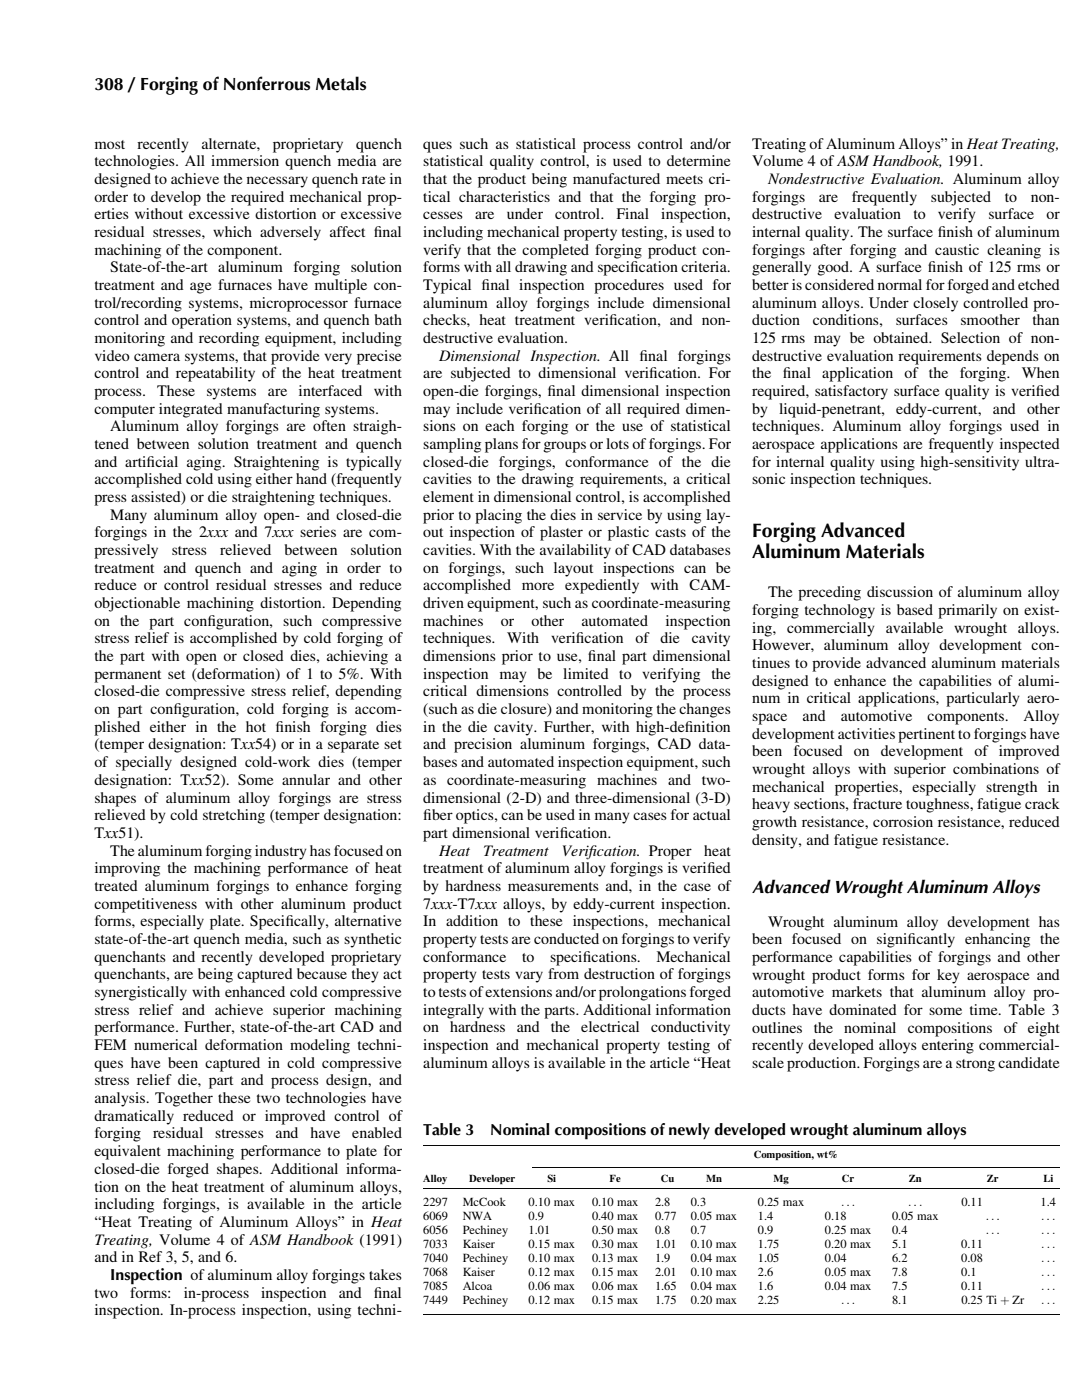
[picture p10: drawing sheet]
<svg xmlns="http://www.w3.org/2000/svg" width="216mm" height="278mm" viewBox="0 0 216 278" stroke-linecap="round" stroke-linejoin="round" font-family="sans-serif">
<defs><g id="words">
<text font-size="4.2" x="25.3" y="18.2">/</text>
<g font-size="3.9">
<text x="149.5" y="106.8">Forging Advanced</text>
<text x="149.5" y="111">Aluminum Materials</text>
</g>
<g font-size="3.5">
<text x="18.8" y="17.9">308</text>
<text x="27.9" y="17.9">Forging of Nonferrous Metals</text>
<text x="149.5" y="177.5">Advanced Wrought Aluminum Alloys</text>
</g>
<g font-size="3.2">
<text x="18.8" y="29.5">most</text>
<text x="27.3" y="29.5">recently</text>
<text x="40" y="29.5">alternate,</text>
<text x="54.2" y="29.5">proprietary</text>
<text x="70.8" y="29.5">quench</text>
<text x="84.1" y="29.5">ques such as statistical process control and/or</text>
<text x="149.5" y="29.5">Treating ofAluminum Alloys” in Heat Treating,</text>
<text x="18.8" y="33">technologies. All immersion quench media are</text>
<text x="84.1" y="33">statistical quality control, is used to determine</text>
<text x="149.5" y="33">Volume 4 of ASM Handbook, 1991.</text>
<text x="18.8" y="36.6">designed to achieve the necessary quench rate in</text>
<text x="18.8" y="40.1">order to develop the required mechanical prop-</text>
<text x="84.1" y="36.5">that the product being manufactured meets cri-</text>
<text x="84.1" y="40.1">tical characteristics and that the forging pro-</text>
<text x="149.5" y="40.1">forgings</text>
<text x="152.7" y="36.5">Nondestructive Evaluation. Aluminum alloy</text>
<text x="162.7" y="40.1">are</text>
<text x="169.3" y="40.1">frequently</text>
<text x="185" y="40.1">subjected</text>
<text x="199.7" y="40.1">to</text>
<text x="204.8" y="40.1">non-</text>
<text x="18.8" y="43.6">erties without excessive distortion or excessive</text>
<text x="18.8" y="47.1">residual stresses, which adversely affect f</text>
<text x="74.3" y="47.1">inal</text>
<text x="84.1" y="43.6">cesses</text>
<text x="84.1" y="47.1">including mechanical property testing, is used to</text>
<text x="94.4" y="43.6">are</text>
<text x="100.7" y="43.6">under</text>
<text x="110.3" y="43.6">control.</text>
<text x="122.5" y="43.6">Final</text>
<text x="131.4" y="43.6">inspection,</text>
<text x="149.5" y="43.6">destructive</text>
<text x="149.5" y="47.1">internal quality. The surface f</text>
<text x="165.8" y="43.6">evaluation</text>
<text x="181.5" y="43.6">to</text>
<text x="186.4" y="47.1">inish of aluminum</text>
<text x="186.4" y="43.6">verify</text>
<text x="196.4" y="43.6">surface</text>
<text x="208" y="43.6">or</text>
<text x="18.8" y="50.6">machining of the component.</text>
<text x="84.1" y="50.6">verify that the completed forging product con-</text>
<text x="149.5" y="50.6">forgings after forging and caustic cleaning is</text>
<text x="18.8" y="57.6">treatment and age furnaces have multiple con-</text>
<text x="21.9" y="54.1">State-of-the-art aluminum forging solution</text>
<text x="84.1" y="54.1">forms with all drawing and specif</text>
<text x="84.1" y="57.6">Typical f</text>
<text x="95.7" y="57.6">inal inspection procedures used for</text>
<text x="125.2" y="54.1">ication criteria.</text>
<text x="149.5" y="54.1">generally good. A surface f</text>
<text x="149.5" y="57.6">better is considered normal for forged and etched</text>
<text x="184.4" y="54.1">inish of 125 rms or</text>
<text x="18.8" y="61.2">trol/recording systems, microprocessor furnace</text>
<text x="18.8" y="64.7">control and operation systems, and quench bath</text>
<text x="84.1" y="61.1">aluminum alloy forgings include dimensional</text>
<text x="84.1" y="64.7">checks, heat treatment verif</text>
<text x="121.1" y="64.7">ication, and non-</text>
<text x="149.5" y="61.1">aluminum alloys. Under closely controlled pro-</text>
<text x="149.5" y="64.7">duction</text>
<text x="161.5" y="64.7">conditions,</text>
<text x="178" y="64.7">surfaces</text>
<text x="190.9" y="64.7">smoother</text>
<text x="205.2" y="64.7">than</text>
<text x="18.8" y="68.2">monitoring and recording equipment, including</text>
<text x="18.8" y="71.7">video camera systems, that provide very precise</text>
<text x="84.1" y="68.2">destructive evaluation.</text>
<text x="87.3" y="71.7">Dimensional Inspection. All f</text>
<text x="127.1" y="71.7">inal forgings</text>
<text x="149.5" y="68.2">125 rms may be obtained. Selection of non-</text>
<text x="149.5" y="71.7">destructive evaluation requirements depends on</text>
<text x="18.8" y="75.2">control and repeatability of the heat treatment</text>
<text x="84.1" y="75.2">are subjected to dimensional verif</text>
<text x="129" y="75.2">ication. For</text>
<text x="149.5" y="75.2">the f</text>
<text x="155.6" y="75.2">inal application</text>
<text x="179.8" y="75.2">of the forging.</text>
<text x="203.1" y="75.2">When</text>
<text x="18.8" y="78.7">process. These systems</text>
<text x="18.8" y="82.2">computer integrated manufacturing systems.</text>
<text x="53.3" y="78.7">are</text>
<text x="59.4" y="78.7">interfaced</text>
<text x="74.3" y="78.7">with</text>
<text x="84.1" y="78.7">open-die forgings, f</text>
<text x="84.1" y="82.2">may include verif</text>
<text x="106" y="82.2">ication of all required dimen-</text>
<text x="108.8" y="78.7">inal dimensional inspection</text>
<text x="149.5" y="78.7">required, satisfactory surface quality is verif</text>
<text x="149.5" y="82.2">by liquid-penetrant, eddy-current, and other</text>
<text x="205.9" y="78.7">ied</text>
<text x="18.8" y="89.3">tened between solution treatment and quench</text>
<text x="21.9" y="85.8">Aluminum alloy forgings are often straigh-</text>
<text x="84.1" y="85.7">sions on each forging or the use of statistical</text>
<text x="84.1" y="89.3">sampling plans for groups or lots offorgings. For</text>
<text x="149.5" y="85.7">techniques. Aluminum alloy forgings used in</text>
<text x="149.5" y="89.3">aerospace applications are frequently inspected</text>
<text x="18.8" y="92.8">and artif</text>
<text x="29.1" y="92.8">icial aging. Straightening is typically</text>
<text x="84.1" y="92.8">closed-die forgings, conformance of the die</text>
<text x="149.5" y="92.8">for internal quality using high-sensitivity ultra-</text>
<text x="18.8" y="96.3">accomplished cold using either hand (frequently</text>
<text x="18.8" y="99.8">press assisted) or die straightening techniques.</text>
<text x="84.1" y="96.3">cavities to the drawing requirements, a critical</text>
<text x="84.1" y="99.8">element in dimensional control, is accomplished</text>
<text x="149.5" y="96.3">sonic inspection techniques.</text>
<text x="18.8" y="106.9">forgings in the 2xxx and 7xxx series are com-</text>
<text x="21.9" y="103.3">Many aluminum alloy open- and closed-die</text>
<text x="84.1" y="103.3">prior to placing the dies in service by using lay-</text>
<text x="84.1" y="106.8">out inspection of plaster or plastic casts of the</text>
<text x="18.8" y="110.3">pressively</text>
<text x="18.8" y="113.9">treatment and quench and aging in order to</text>
<text x="34.1" y="110.3">stress</text>
<text x="43.7" y="110.3">relieved</text>
<text x="56.6" y="110.3">between</text>
<text x="69.7" y="110.3">solution</text>
<text x="84.1" y="110.3">cavities. With the availability of CAD databases</text>
<text x="84.1" y="113.9">on forgings, such layout inspections can be</text>
<text x="18.8" y="117.4">reduce or control residual stresses and reduce</text>
<text x="84.1" y="117.4">accomplished more expediently with CAM-</text>
<text x="152.7" y="118.7">The preceding discussion of aluminum alloy</text>
<text x="18.8" y="120.9">objectionable machining distortion. Depending</text>
<text x="18.8" y="124.4">on the part conf</text>
<text x="41.2" y="124.4">iguration, such compressive</text>
<text x="84.1" y="120.9">driven equipment, such as coordinate-measuring</text>
<text x="84.1" y="124.4">machines</text>
<text x="99.5" y="124.4">or</text>
<text x="105.6" y="124.4">other</text>
<text x="115.5" y="124.4">automated</text>
<text x="132.2" y="124.4">inspection</text>
<text x="149.5" y="122.3">forging technology is based primarily on exist-</text>
<text x="149.5" y="125.8">ing, commercially available wrought alloys.</text>
<text x="18.8" y="127.9">stress relief is accomplished by cold forging of</text>
<text x="18.8" y="131.5">the part with open or closed dies, achieving a</text>
<text x="84.1" y="127.9">techniques.</text>
<text x="84.1" y="131.4">dimensions prior to use, f</text>
<text x="100.8" y="127.9">With</text>
<text x="109.5" y="127.9">verif</text>
<text x="114.4" y="127.9">ication</text>
<text x="116.9" y="131.4">inal part dimensional</text>
<text x="126.3" y="127.9">of die</text>
<text x="137.5" y="127.9">cavity</text>
<text x="149.5" y="129.3">However, aluminum alloy development con-</text>
<text x="18.8" y="134.9">permanent set (deformation) of 1 to 5%. With</text>
<text x="84.1" y="134.9">inspection may be limited to verifying the</text>
<text x="149.5" y="132.8">tinues to provide advanced aluminum materials</text>
<text x="149.5" y="136.3">designed to enhance the capabilities of alumi-</text>
<text x="18.8" y="138.5">closed-die compressive stress relief, depending</text>
<text x="18.8" y="142">on part conf</text>
<text x="34.5" y="142">iguration, cold forging is accom-</text>
<text x="84.1" y="138.5">critical dimensions controlled by the process</text>
<text x="84.1" y="142">(such as die closure) and monitoring the changes</text>
<text x="149.5" y="139.8">num in critical applications, particularly aero-</text>
<text x="149.5" y="143.3">space</text>
<text x="159.5" y="143.3">and</text>
<text x="167.1" y="143.3">automotive</text>
<text x="184.4" y="143.3">components.</text>
<text x="203.4" y="143.3">Alloy</text>
<text x="18.8" y="145.5">plished either in the hot f</text>
<text x="18.8" y="149">(temper designation: Txx54) or in a separate set</text>
<text x="54.8" y="145.5">inish forging dies</text>
<text x="84.1" y="145.5">in the die cavity. Further, with high-def</text>
<text x="84.1" y="149">and precision aluminum forgings, CAD data-</text>
<text x="136.1" y="145.5">inition</text>
<text x="149.5" y="146.9">development activities pertinent to forgings have</text>
<text x="18.8" y="152.5">of specially designed cold-work dies (temper</text>
<text x="84.1" y="152.5">bases and automated inspection equipment, such</text>
<text x="149.5" y="150.4">been focused on development of improved</text>
<text x="149.5" y="153.9">wrought alloys with superior combinations of</text>
<text x="18.8" y="156.1">designation: Txx52). Some annular and other</text>
<text x="18.8" y="159.6">shapes of aluminum alloy forgings are stress</text>
<text x="84.1" y="156">as coordinate-measuring machines and two-</text>
<text x="84.1" y="159.6">dimensional (2-D) and three-dimensional (3-D)</text>
<text x="149.5" y="157.4">mechanical properties, especially strength in</text>
<text x="149.5" y="160.9">heavy sections, fracture toughness, fatigue crack</text>
<text x="18.8" y="163.1">relieved by cold stretching (temper designation:</text>
<text x="18.8" y="166.6">Txx51).</text>
<text x="84.1" y="163.1">f</text>
<text x="84.1" y="163.1">iber optics, can be used in many cases for actual</text>
<text x="84.1" y="166.6">part dimensional verif</text>
<text x="111.2" y="166.6">ication.</text>
<text x="149.5" y="164.4">growth resistance, corrosion resistance, reduced</text>
<text x="149.5" y="168">density, and fatigue resistance.</text>
<text x="18.8" y="173.6">improving the machining performance of heat</text>
<text x="21.9" y="170.1">The aluminum forging industry has focusedon</text>
<text x="84.1" y="173.6">treatment of aluminum alloy forgings is verif</text>
<text x="87.3" y="170.1">Heat</text>
<text x="96" y="170.1">Treatment</text>
<text x="111.6" y="170.1">Verif</text>
<text x="117.1" y="170.1">ication. Proper</text>
<text x="140" y="170.1">heat</text>
<text x="140.5" y="173.6">ied</text>
<text x="18.8" y="177.1">treated aluminum forgings to enhance forging</text>
<text x="84.1" y="177.1">by hardness measurements and, in the case of</text>
<text x="18.8" y="180.6">competitiveness with other aluminum product</text>
<text x="18.8" y="184.2">forms, especially plate. Specif</text>
<text x="56.7" y="184.2">ically, alternative</text>
<text x="84.1" y="180.6">7xxx-T7xxx alloys, by eddy-current inspection.</text>
<text x="84.1" y="184.2">In addition to these inspections, mechanical</text>
<text x="152.7" y="184.2">Wrought aluminum alloy development has</text>
<text x="18.8" y="187.7">state-of-the-art quench media, such as synthetic</text>
<text x="18.8" y="191.2">quenchants and recently developed proprietary</text>
<text x="84.1" y="187.7">property tests are conducted on forgings to verify</text>
<text x="84.1" y="191.2">conformance</text>
<text x="103.8" y="191.2">to</text>
<text x="109.3" y="191.2">specif</text>
<text x="115.8" y="191.2">ications.</text>
<text x="130.4" y="191.2">Mechanical</text>
<text x="149.5" y="187.8">been focused on signif</text>
<text x="149.5" y="191.3">performance capabilities of forgings and other</text>
<text x="180.4" y="187.8">icantly enhancing the</text>
<text x="18.8" y="194.7">quenchants, are being captured because they act</text>
<text x="84.1" y="194.7">property tests vary from destruction of forgings</text>
<text x="149.5" y="194.8">wrought product forms for key aerospace and</text>
<text x="18.8" y="198.2">synergistically with enhanced cold compressive</text>
<text x="18.8" y="201.7">stress relief and achieve superior machining</text>
<text x="84.1" y="198.2">to tests ofextensions and/orprolongations forged</text>
<text x="84.1" y="201.7">integrally with the parts. Additional information</text>
<text x="149.5" y="198.3">automotive markets that aluminum alloy pro-</text>
<text x="149.5" y="201.8">ducts have dominated for some time. Table 3</text>
<text x="18.8" y="205.2">performance. Further, state-of-the-art CAD and</text>
<text x="18.8" y="208.8">FEM numerical deformation modeling techni-</text>
<text x="84.1" y="205.2">on hardness and the electrical conductivity</text>
<text x="84.1" y="208.8">inspection and mechanical property testing of</text>
<text x="149.5" y="205.3">outlines the nominal compositions of eight</text>
<text x="149.5" y="208.8">recently developed alloys entering commercial-</text>
<text x="18.8" y="212.3">ques have been captured in cold compressive</text>
<text x="18.8" y="215.8">stress relief die, part and process design, and</text>
<text x="84.1" y="212.3">aluminum alloys is available in the article “Heat</text>
<text x="149.5" y="212.4">scale production. Forgings are a strong candidate</text>
<text x="18.8" y="219.3">analysis. Together these two technologies have</text>
<text x="18.8" y="222.8">dramatically reduced or improved control of</text>
<text x="18.8" y="226.3">forging</text>
<text x="30.4" y="226.3">residual</text>
<text x="42.8" y="226.3">stresses</text>
<text x="54.8" y="226.3">and</text>
<text x="61.7" y="226.3">have</text>
<text x="70" y="226.3">enabled</text>
<text x="84.1" y="225.8">Table 3</text>
<text x="97.4" y="225.8">Nominal compositions of newly developed wrought aluminum alloys</text>
<text x="18.8" y="229.8">equivalent machining performance to plate for</text>
<text x="18.8" y="233.4">closed-die forged shapes. Additional informa-</text>
<text x="18.8" y="236.9">tion on the heat treatment of aluminum alloys,</text>
<text x="18.8" y="240.4">including forgings, is available in the article</text>
<text x="18.8" y="243.9">“Heat Treating of Aluminum Alloys” in Heat</text>
<text x="18.8" y="247.4">Treating, Volume 4 of ASM Handbook (1991)</text>
<text x="18.8" y="251">and in Ref 3, 5, and 6.</text>
<text x="18.8" y="258">two</text>
<text x="21.9" y="254.4">Inspection of aluminum alloy forgings takes</text>
<text x="25.9" y="258">forms:</text>
<text x="36.5" y="258">in-process</text>
<text x="51.9" y="258">inspection</text>
<text x="67.3" y="258">and</text>
<text x="74.3" y="258">f</text>
<text x="74.3" y="258">inal</text>
<text x="18.8" y="261.5">inspection. In-process inspection, using techni-</text>
</g>
<g font-size="2.5">
<text x="84.1" y="239.7">2297</text>
<text x="92" y="239.7">McCook</text>
<text x="105.1" y="239.7">0.10 max</text>
<text x="117.7" y="239.7">0.10 max</text>
<text x="130.2" y="239.7">2.8</text>
<text x="137.3" y="239.7">0.3</text>
<text x="150.6" y="239.7">0.25 max</text>
<text x="167.2" y="239.7">...</text>
<text x="180.5" y="239.7">...</text>
<text x="191.1" y="239.7">0.11</text>
<text x="206.8" y="239.7">1.4</text>
<text x="84.1" y="242.5">6069</text>
<text x="84.1" y="245.3">6056</text>
<text x="92" y="242.5">NWA</text>
<text x="92" y="245.3">Pechiney</text>
<text x="105.1" y="242.5">0.9</text>
<text x="105.1" y="245.3">1.01</text>
<text x="117.7" y="242.5">0.40 max</text>
<text x="117.7" y="245.3">0.50 max</text>
<text x="130.2" y="242.5">0.77</text>
<text x="130.2" y="245.3">0.8</text>
<text x="137.3" y="242.5">0.05 max</text>
<text x="137.3" y="245.3">0.7</text>
<text x="150.6" y="242.5">1.4</text>
<text x="150.6" y="245.3">0.9</text>
<text x="164" y="242.5">0.18</text>
<text x="164" y="245.3">0.25 max</text>
<text x="177.3" y="245.3">0.4</text>
<text x="177.3" y="242.5">0.05 max</text>
<text x="195.9" y="242.5">...</text>
<text x="195.9" y="245.3">...</text>
<text x="206.9" y="242.5">...</text>
<text x="206.9" y="245.3">...</text>
<text x="84.1" y="248.1">7033</text>
<text x="84.1" y="250.9">7040</text>
<text x="92" y="248.1">Kaiser</text>
<text x="92" y="250.9">Pechiney</text>
<text x="105.1" y="248.1">0.15 max</text>
<text x="105.1" y="250.9">0.10 max</text>
<text x="117.7" y="248.1">0.30 max</text>
<text x="117.7" y="250.9">0.13 max</text>
<text x="130.2" y="248.1">1.01</text>
<text x="130.2" y="250.9">1.9</text>
<text x="137.3" y="248.1">0.10 max</text>
<text x="137.3" y="250.9">0.04 max</text>
<text x="150.6" y="248.1">1.75</text>
<text x="150.6" y="250.9">1.05</text>
<text x="164" y="248.1">0.20 max</text>
<text x="164" y="250.9">0.04</text>
<text x="177.3" y="248.1">5.1</text>
<text x="177.3" y="250.9">6.2</text>
<text x="191.1" y="248.1">0.11</text>
<text x="191.1" y="250.9">0.08</text>
<text x="206.9" y="248.1">...</text>
<text x="206.9" y="250.9">...</text>
<text x="84.1" y="253.7">7068</text>
<text x="84.1" y="256.5">7085</text>
<text x="92" y="253.7">Kaiser</text>
<text x="92" y="256.5">Alcoa</text>
<text x="105.1" y="253.7">0.12 max</text>
<text x="105.1" y="256.5">0.06 max</text>
<text x="117.7" y="253.7">0.15 max</text>
<text x="117.7" y="256.5">0.06 max</text>
<text x="130.2" y="253.7">2.01</text>
<text x="130.2" y="256.5">1.65</text>
<text x="137.3" y="253.7">0.10 max</text>
<text x="137.3" y="256.5">0.04 max</text>
<text x="150.6" y="253.7">2.6</text>
<text x="150.6" y="256.5">1.6</text>
<text x="164" y="253.7">0.05 max</text>
<text x="164" y="256.5">0.04 max</text>
<text x="177.3" y="253.7">7.8</text>
<text x="177.3" y="256.5">7.5</text>
<text x="191.1" y="253.7">0.1</text>
<text x="191.1" y="256.5">0.11</text>
<text x="206.9" y="253.7">...</text>
<text x="206.9" y="256.5">...</text>
<text x="84.1" y="259.3">7449</text>
<text x="92" y="259.3">Pechiney</text>
<text x="105.1" y="259.3">0.12 max</text>
<text x="117.7" y="259.3">0.15 max</text>
<text x="130.2" y="259.3">1.75</text>
<text x="137.3" y="259.3">0.20 max</text>
<text x="150.6" y="259.3">2.25</text>
<text x="167.2" y="259.3">...</text>
<text x="177.3" y="259.3">8.1</text>
<text x="191.1" y="259.3">0.25 Ti þ Zr</text>
<text x="206.9" y="259.3">...</text>
</g>
<g font-size="2.1">
<text x="149.8" y="230.2">Composition, wt%</text>
<text x="84.1" y="235.1">Alloy</text>
<text x="93.3" y="235.1">Developer</text>
<text x="108.8" y="235.1">Si</text>
<text x="121.2" y="235.1">Fe</text>
<text x="131.4" y="235.1">Cu</text>
<text x="140.3" y="235.1">Mn</text>
<text x="153.7" y="235.1">Mg</text>
<text x="167.3" y="235.1">Cr</text>
<text x="180.6" y="235.1">Zn</text>
<text x="196.1" y="235.1">Zr</text>
<text x="207.4" y="235.1">Li</text>
</g>
</g></defs>
<path d="M84.1 227.8h126.6M84.1 236.3h126.6M105.8 232.1h104.9M84.1 261.4h126.6" fill="none" stroke="#000" stroke-width=".2"/>
<use href="#words"/>
</svg>
